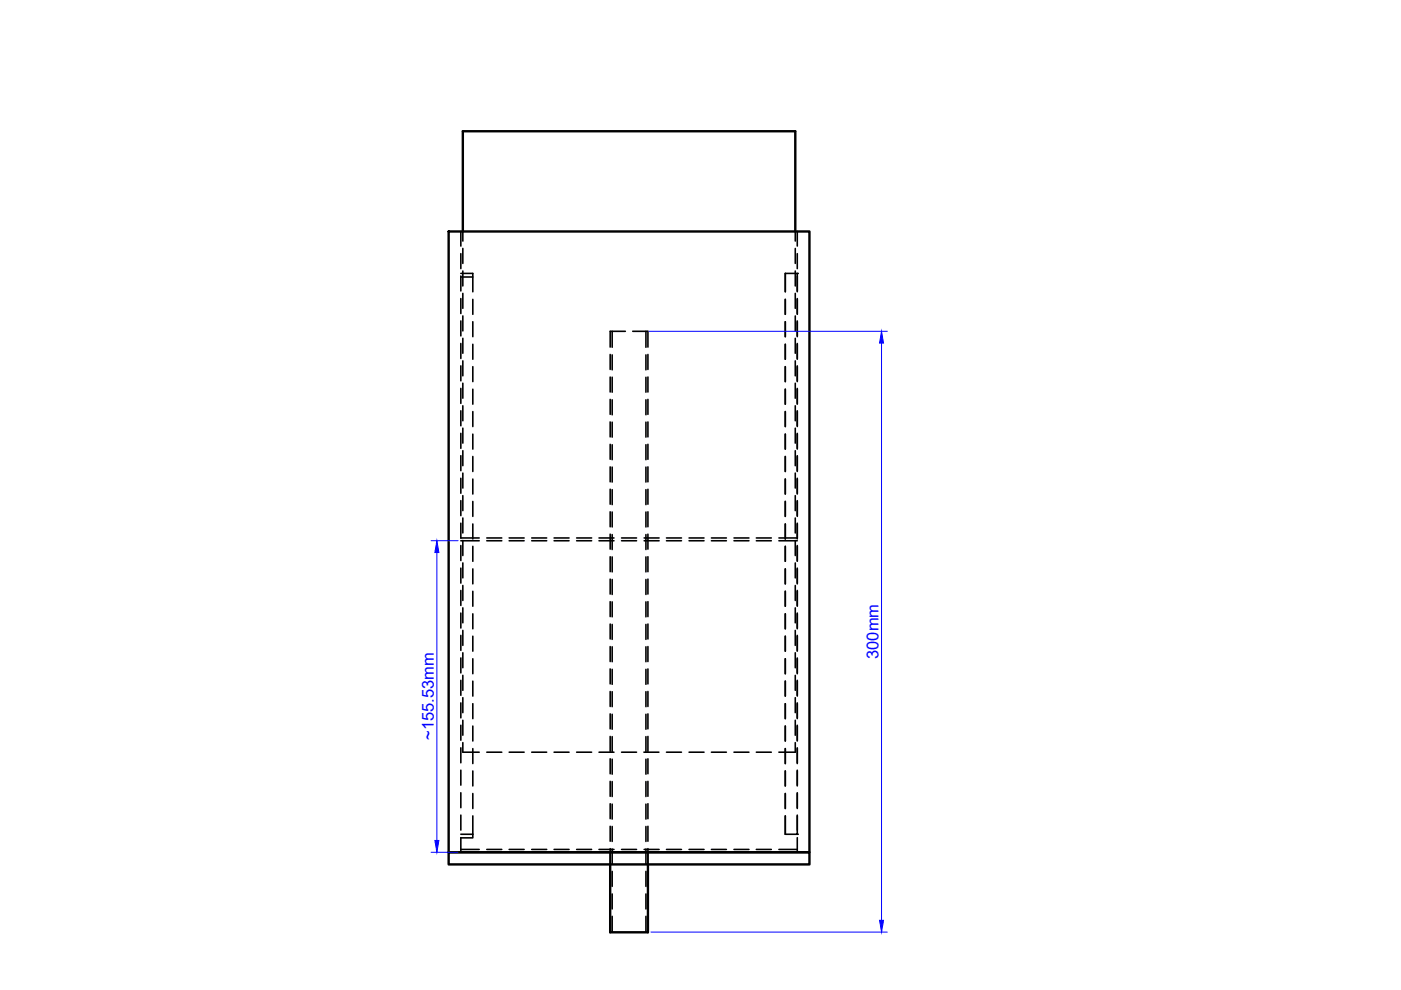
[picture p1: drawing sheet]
<svg xmlns="http://www.w3.org/2000/svg" width="297mm" height="210mm" viewBox="0 0 297 210" stroke-linecap="round" stroke-linejoin="round" font-family="sans-serif">
<defs><g id="words">
<g font-size="3.5" fill="#00f">
<text x="186.2" y="139.7" transform="rotate(-90 186.2 139.7)">300mm</text>
<text x="91.9" y="156.9" transform="rotate(-90 91.9 156.9)">~155.53mm</text>
</g>
</g></defs>
<!-- layer: MD_Visible -->
<path d="M95.1 49.1h76.5v131.6h-76.5zM98.1 49.1v-21.3h70.5v21.3M95.1 180.7h76.5v2.6h-76.5zM129.4 183.3v14.4h8v-14.4" fill="none" stroke="#000" stroke-width=".51"/>
<!-- layer: MD_Oculto -->
<g fill="none" stroke="#000" stroke-width=".34">
<path d="M97.7 49.1v3.1M97.7 53.8v3.2M97.7 58.5v3.2M97.7 58h2.5v3.9M97.7 58.7h2.5M98.1 49.1v2M98.1 52.7v3.2M98.1 57.5v3.1M168.6 49.1v2M168.6 52.7v3.2M168.6 57.5v3.1M169 49.1v3.1"/>
<path d="M169 53.8v3.2M169 58.5v3.2M97.7 63.3v3.2M97.7 68v3.2M97.7 72.8v3.2M97.7 77.6v3.1M98.1 62.2v3.2M98.1 67v3.2M98.1 71.7v3.2M98.1 76.5v3.2M100.2 63.5v3.1M100.2 68.2v3.2"/>
<path d="M100.2 73v3.2M100.2 77.7v3.2M129.4 75.2v3.1M129.4 79.9v3.2M129.8 70.2v3.4M129.8 75.2v3.2M129.8 80v3.2M132.6 70.2h-3.2v3.4M134.2 70.2h3.2v3.4M136.9 70.2v3.4M136.9 75.2v3.2M136.9 80v3.2"/>
<path d="M137.4 75.2v3.1M137.4 79.9v3.2M166.5 61.9v-3.9h2.5v3.9M166.5 63.5v3.1M166.5 68.2v3.2M166.5 73v3.2M166.5 77.7v3.2M168.6 62.2v3.2M168.6 67v3.2M168.6 71.7v3.2M168.6 76.5v3.2M169 63.3v3.3"/>
<path d="M169 68v3.4M169 72.8v3.4M169 77.6v3.3M97.7 82.4v3.1M97.7 87.1v3.2M97.7 91.9v3.2M97.7 96.6v3.2M98.1 81.3v3.1M98.1 86v3.2M98.1 90.8v3.2M98.1 95.6v3.1M100.2 82.5v3.2"/>
<path d="M100.2 87.3v3.1M100.2 92v3.2M100.2 96.8v3.2M129.4 84.7v3.2M129.4 89.5v3.1M129.4 94.2v3.2M129.4 99v3.2M129.8 84.8v3.1M129.8 89.5v3.2M129.8 94.3v3.2M129.8 99v3.2M136.9 84.8v3.1"/>
<path d="M136.9 89.5v3.2M136.9 94.3v3.2M136.9 99v3.2M137.4 84.7v3.2M137.4 89.5v3.1M137.4 94.2v3.2M137.4 99v3.2M166.5 82.5v3.2M166.5 87.3v3.1M166.5 92v3.2M166.5 96.8v3.2M168.6 81.3v3.1"/>
<path d="M168.6 86v3.2M168.6 90.8v3.2M168.6 95.6v3.1M169 82.4v3.3M169 87.1v3.3M169 91.9v3.3M169 96.6v3.4M97.7 101.4v3.2M97.7 106.1v3.2M97.7 110.9v3.2M97.7 115.7v3.1M97.7 114.1h3.9"/>
<path d="M97.7 114.7h3.9M98.1 100.3v3.2M98.1 105.1v3.2M98.1 109.8v3.2M98.1 114.6v3.2M98.1 119.4v3.1M100.2 101.6v3.1M100.2 106.3v3.2M100.2 111.1v3.2M100.2 115.8v3.2M103.2 114.1h3.2M103.2 114.7h3.2"/>
<path d="M107.9 114.1h3.2M107.9 114.7h3.2M112.7 114.1h3.2M112.7 114.7h3.2M117.5 114.1h3.1M117.5 114.7h3.1M122.3 114.1h3.1M122.3 114.7h3.1M127 114.1h3.2M127 114.7h3.2M129.4 103.7v3.2M129.4 108.5v3.2"/>
<path d="M129.4 113.3v3.1M129.4 118v3.2M129.8 103.8v3.2M129.8 108.6v3.1M129.8 113.3v3.2M129.8 118.1v3.2M131.8 114.1h3.2M131.8 114.7h3.2M136.6 114.1h3.1M136.6 114.7h3.1M136.9 103.8v3.2M136.9 108.6v3.1"/>
<path d="M136.9 113.3v3.2M136.9 118.1v3.2M137.4 103.7v3.2M137.4 108.5v3.2M137.4 113.3v3.1M137.4 118v3.2M141.3 114.1h3.2M141.3 114.7h3.2M146.1 114.1h3.2M146.1 114.7h3.2M150.8 114.1h3.2M150.8 114.7h3.2"/>
<path d="M155.6 114.1h3.2M155.6 114.7h3.2M160.4 114.1h3.1M160.4 114.7h3.1M165.1 114.1h3.9M165.1 114.7h3.9M166.5 101.6v3.1M166.5 106.3v3.2M166.5 111.1v3.2M166.5 115.8v3.2M168.6 100.3v3.2M168.6 105.1v3.2"/>
<path d="M168.6 109.8v3.2M168.6 114.6v3.2M168.6 119.4v3.1M169 101.4v3.3M169 106.1v3.4M169 110.9v3.4M169 115.7v3.3M97.7 120.5v3.1M97.7 125.2v3.2M97.7 130v3.2M97.7 134.7v3.2M97.7 139.5v3.2"/>
<path d="M98.1 124.1v3.2M98.1 128.9v3.2M98.1 133.7v3.1M98.1 138.4v3.2M100.2 120.6v3.2M100.2 125.4v3.1M100.2 130.1v3.2M100.2 134.9v3.2M100.2 139.7v3.1M129.4 122.8v3.2M129.4 127.6v3.1M129.4 132.3v3.2"/>
<path d="M129.4 137.1v3.2M129.8 122.9v3.1M129.8 127.6v3.2M129.8 132.4v3.2M129.8 137.1v3.2M136.9 122.9v3.1M136.9 127.6v3.2M136.9 132.4v3.2M136.9 137.1v3.2M137.4 122.8v3.2M137.4 127.6v3.1M137.4 132.3v3.2"/>
<path d="M137.4 137.1v3.2M166.5 120.6v3.2M166.5 125.4v3.1M166.5 130.1v3.2M166.5 134.9v3.2M166.5 139.7v3.1M168.6 124.1v3.2M168.6 128.9v3.2M168.6 133.7v3.1M168.6 138.4v3.2M169 120.5v3.3M169 125.2v3.3"/>
<path d="M169 130v3.3M169 134.7v3.4M169 139.5v3.3M97.7 144.2v3.2M97.7 149v3.2M97.7 153.8v3.1M97.7 158.6v3.1M98.1 157.5v2h3.5M98.1 143.2v3.2M98.1 147.9v3.2M98.1 152.7v3.2M100.2 144.4v3.2"/>
<path d="M100.2 149.2v3.2M100.2 153.9v3.2M100.2 158.7v3.2M103.2 159.5h3.2M107.9 159.5h3.2M112.7 159.5h3.2M117.5 159.5h3.1M122.3 159.5h3.1M127 159.5h3.2M129.4 141.8v3.2M129.4 146.6v3.2M129.4 151.4v3.1"/>
<path d="M129.4 156.1v3.2M129.8 141.9v3.2M129.8 146.7v3.1M129.8 151.4v3.2M129.8 156.2v3.2M131.8 159.5h3.2M136.5 159.5h3.2M136.9 141.9v3.2M136.9 146.7v3.1M136.9 151.4v3.2M136.9 156.2v3.2M137.4 141.8v3.2"/>
<path d="M137.4 146.6v3.2M137.4 151.4v3.1M137.4 156.1v3.2M141.3 159.5h3.2M146.1 159.5h3.2M150.8 159.5h3.2M155.6 159.5h3.2M160.4 159.5h3.1M166.5 144.4v3.2M166.5 149.2v3.2M166.5 153.9v3.2M166.5 158.7v3.2"/>
<path d="M168.6 143.2v3.2M168.6 147.9v3.2M168.6 152.7v3.2M168.6 157.5v2h-3.5M169 144.2v3.4M169 149v3.4M169 153.8v3.3M169 158.6v3.3M97.7 163.3v3.2M97.7 168.1v3.2M97.7 172.8v3.2M97.7 176.9h2.5"/>
<path d="M100.2 176.9v.7h-2.5v3.1M100.2 163.5v3.1M100.2 168.2v3.2M100.2 173v3.9M129.4 160.9v3.2M129.4 165.7v3.1M129.4 170.4v3.2M129.4 175.2v3.2M129.4 179.9v3.4M129.8 161v3.1M129.8 165.7v3.2M129.8 170.5v3.2"/>
<path d="M129.8 175.2v3.2M136.9 161v3.1M136.9 165.7v3.2M136.9 170.5v3.2M136.9 175.2v3.2M137.4 160.9v3.2M137.4 165.7v3.1M137.4 170.4v3.2M137.4 175.2v3.2M137.4 179.9v3.4M166.5 173v3.9h2.5v-3.9M166.5 163.5v3.1"/>
<path d="M166.5 168.2v3.2M169 163.3v3.3M169 168.1v3.3M169 172.8v3.2M169 177.6v3.1M97.7 180.1h3.9M103.2 180.1h3.2M107.9 180.1h3.2M112.7 180.1h3.2M117.5 180.1h3.1M122.3 180.1h3.1M127 180.1h3.2"/>
<path d="M129.8 180v3.2M129.8 184.8v3.1M129.8 189.5v3.2M129.8 194.3v3.4M131.8 180.1h3.2M136.6 180.1h3.1M136.9 180v3.2M136.9 184.8v3.1M136.9 189.5v3.2M136.9 194.3v3.4M141.3 180.1h3.2M146.1 180.1h3.2"/>
<path d="M150.8 180.1h3.2M155.6 180.1h3.2M160.4 180.1h3.1M165.1 180.1h3.9"/>
</g>
<g fill="#000">
<circle cx="169" cy="58" r=".17"/>
<circle cx="169" cy="176.9" r=".17"/>
</g>
<!-- layer: COTAS -->
<path d="M137.6 70.2h50.5M186.9 72.7v122.4M91.4 114.7h5.7M92.6 117.2v61M91.4 180.7h5.7M138 197.6h50.1" fill="none" stroke="#00f" stroke-width=".21"/>
<g fill="#00f" stroke="#00f" stroke-width=".21">
<path d="M186.9 70.2l.4 2.5h-.8z"/>
<path d="M186.5 195.1h.8l-.4 2.5z"/>
<path d="M92.2 178.2h.8l-.4 2.5z"/>
<path d="M92.6 114.7l.4 2.5h-.8z"/>
</g>
<use href="#words"/>
</svg>
